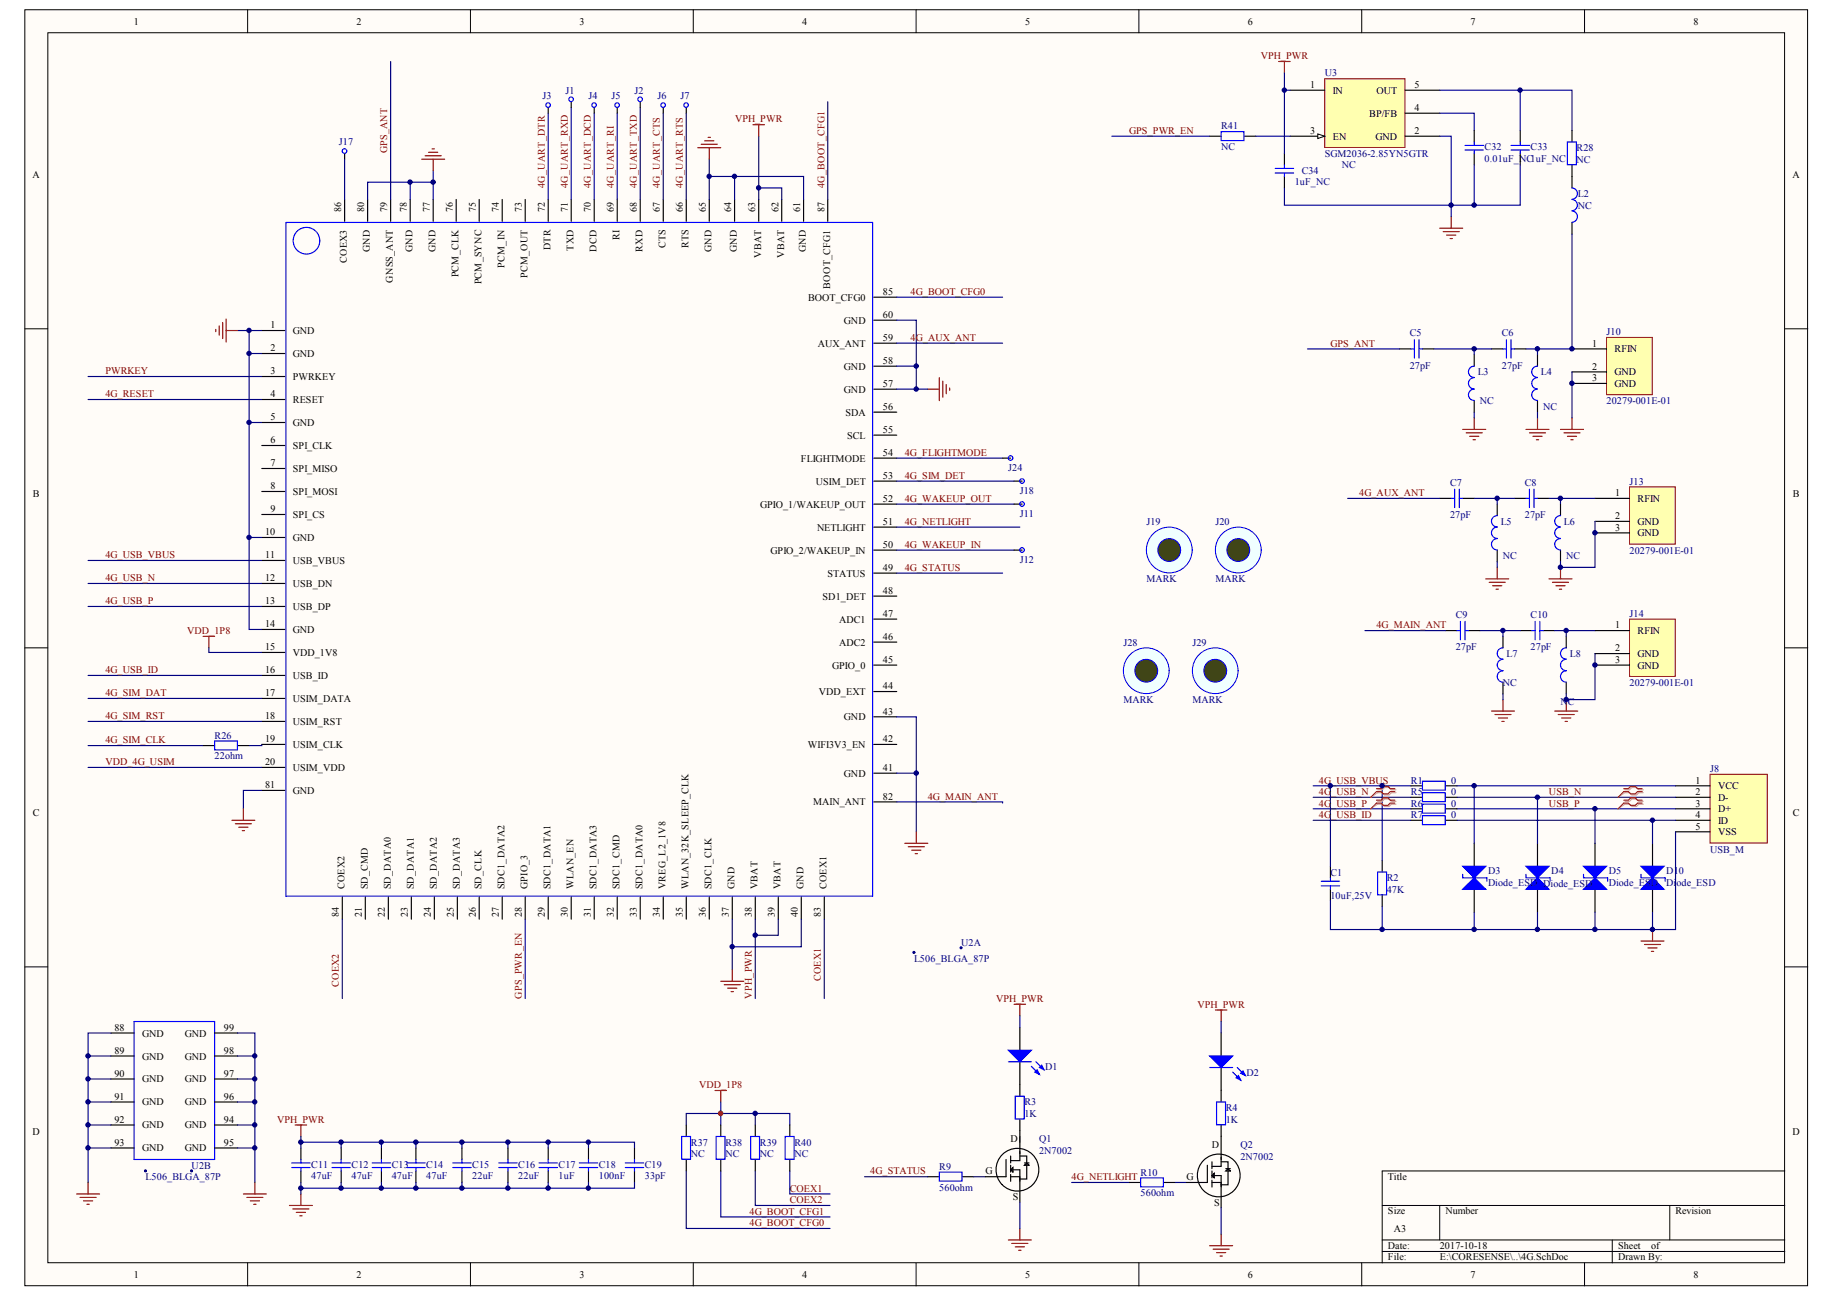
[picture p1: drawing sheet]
<svg xmlns="http://www.w3.org/2000/svg" width="297mm" height="210mm" viewBox="0 0 297 210" stroke-linecap="round" stroke-linejoin="round" font-family="sans-serif">
<defs><g id="words">
<g font-size="1.6">
<text x="21.6" y="4">1</text>
<text x="57.6" y="4">2</text>
<text x="93.6" y="4">3</text>
<text x="129.6" y="4">4</text>
<text x="165.7" y="4">5</text>
<text x="201.7" y="4">6</text>
<text x="237.7" y="4">7</text>
<text x="273.7" y="4">8</text>
<text x="211.8" y="14.2">1</text>
<text x="215.4" y="15.1">IN</text>
<text x="222.5" y="15.1">OUT</text>
<text x="228.6" y="14.2">5</text>
<text x="228.6" y="17.9">4</text>
<text x="211.8" y="21.6">3</text>
<text x="215.4" y="22.6">EN</text>
<text x="221.3" y="18.9">BP/FB</text>
<text x="222.3" y="22.6">GND</text>
<text x="228.6" y="21.6">2</text>
<text x="5.3" y="28.8">A</text>
<text x="289.7" y="28.8">A</text>
<text x="55.1" y="34.3" transform="rotate(-90 55.1 34.3)">86</text>
<text x="58.9" y="34.3" transform="rotate(-90 58.9 34.3)">80</text>
<text x="62.6" y="34.3" transform="rotate(-90 62.6 34.3)">79</text>
<text x="65.7" y="34.3" transform="rotate(-90 65.7 34.3)">78</text>
<text x="69.5" y="34.3" transform="rotate(-90 69.5 34.3)">77</text>
<text x="73.2" y="34.3" transform="rotate(-90 73.2 34.3)">76</text>
<text x="76.9" y="34.3" transform="rotate(-90 76.9 34.3)">75</text>
<text x="80.6" y="34.3" transform="rotate(-90 80.6 34.3)">74</text>
<text x="84.3" y="34.3" transform="rotate(-90 84.3 34.3)">73</text>
<text x="88" y="34.3" transform="rotate(-90 88 34.3)">72</text>
<text x="91.8" y="34.3" transform="rotate(-90 91.8 34.3)">71</text>
<text x="95.5" y="34.3" transform="rotate(-90 95.5 34.3)">70</text>
<text x="99.2" y="34.3" transform="rotate(-90 99.2 34.3)">69</text>
<text x="102.9" y="34.3" transform="rotate(-90 102.9 34.3)">68</text>
<text x="106.6" y="34.3" transform="rotate(-90 106.6 34.3)">67</text>
<text x="110.4" y="34.3" transform="rotate(-90 110.4 34.3)">66</text>
<text x="114.1" y="34.3" transform="rotate(-90 114.1 34.3)">65</text>
<text x="118.2" y="34.3" transform="rotate(-90 118.2 34.3)">64</text>
<text x="122.1" y="34.3" transform="rotate(-90 122.1 34.3)">63</text>
<text x="125.8" y="34.3" transform="rotate(-90 125.8 34.3)">62</text>
<text x="129.3" y="34.3" transform="rotate(-90 129.3 34.3)">61</text>
<text x="133.2" y="34.3" transform="rotate(-90 133.2 34.3)">87</text>
<text x="59.8" y="40.7" transform="rotate(-90 59.8 40.7)">GND</text>
<text x="66.7" y="40.7" transform="rotate(-90 66.7 40.7)">GND</text>
<text x="70.4" y="40.7" transform="rotate(-90 70.4 40.7)">GND</text>
<text x="89" y="40.4" transform="rotate(-90 89 40.4)">DTR</text>
<text x="92.7" y="40.5" transform="rotate(-90 92.7 40.5)">TXD</text>
<text x="96.4" y="40.6" transform="rotate(-90 96.4 40.6)">DCD</text>
<text x="100.1" y="38.8" transform="rotate(-90 100.1 38.8)">RI</text>
<text x="103.9" y="40.6" transform="rotate(-90 103.9 40.6)">RXD</text>
<text x="107.6" y="40.1" transform="rotate(-90 107.6 40.1)">CTS</text>
<text x="111.3" y="40.1" transform="rotate(-90 111.3 40.1)">RTS</text>
<text x="115" y="40.7" transform="rotate(-90 115 40.7)">GND</text>
<text x="119.1" y="40.7" transform="rotate(-90 119.1 40.7)">GND</text>
<text x="123" y="41.7" transform="rotate(-90 123 41.7)">VBAT</text>
<text x="126.7" y="41.7" transform="rotate(-90 126.7 41.7)">VBAT</text>
<text x="130.2" y="40.7" transform="rotate(-90 130.2 40.7)">GND</text>
<text x="56.1" y="42.5" transform="rotate(-90 56.1 42.5)">COEX3</text>
<text x="63.5" y="45.7" transform="rotate(-90 63.5 45.7)">GNSS_ANT</text>
<text x="74.1" y="44.8" transform="rotate(-90 74.1 44.8)">PCM_CLK</text>
<text x="77.8" y="46" transform="rotate(-90 77.8 46)">PCM_SYNC</text>
<text x="81.5" y="43.2" transform="rotate(-90 81.5 43.2)">PCM_IN</text>
<text x="85.3" y="44.9" transform="rotate(-90 85.3 44.9)">PCM_OUT</text>
<text x="134.2" y="46.6" transform="rotate(-90 134.2 46.6)">BOOT_CFG1</text>
<text x="142.7" y="47.7">85</text>
<text x="43.7" y="53">1</text>
<text x="47.3" y="54">GND</text>
<text x="130.6" y="48.6">BOOT_CFG0</text>
<text x="136.4" y="52.3">GND</text>
<text x="142.7" y="51.4">60</text>
<text x="43.7" y="56.8">2</text>
<text x="47.3" y="57.7">GND</text>
<text x="132.2" y="56">AUX_ANT</text>
<text x="136.4" y="59.7">GND</text>
<text x="142.7" y="58.8">58</text>
<text x="142.7" y="55.1">59</text>
<text x="257.3" y="56">1</text>
<text x="257.3" y="59.7">2</text>
<text x="260.9" y="56.9">RFIN</text>
<text x="43.7" y="60.5">3</text>
<text x="43.7" y="64.2">4</text>
<text x="47.3" y="61.4">PWRKEY</text>
<text x="47.3" y="65.1">RESET</text>
<text x="136.4" y="63.4">GND</text>
<text x="142.7" y="62.5">57</text>
<text x="257.3" y="61.6">3</text>
<text x="260.9" y="60.7">GND</text>
<text x="260.9" y="62.5">GND</text>
<text x="43.7" y="67.9">5</text>
<text x="43.7" y="71.6">6</text>
<text x="47.3" y="68.8">GND</text>
<text x="136.6" y="67.2">SDA</text>
<text x="136.9" y="70.9">SCL</text>
<text x="142.7" y="70">55</text>
<text x="142.7" y="66.2">56</text>
<text x="43.7" y="75.3">7</text>
<text x="47.3" y="72.6">SPI_CLK</text>
<text x="47.3" y="76.3">SPI_MISO</text>
<text x="129.4" y="74.6">FLIGHTMODE</text>
<text x="142.7" y="77.4">53</text>
<text x="142.7" y="73.7">54</text>
<text x="5.3" y="80.4">B</text>
<text x="43.7" y="79.1">8</text>
<text x="43.7" y="82.8">9</text>
<text x="47.3" y="80">SPI_MOSI</text>
<text x="47.3" y="83.7">SPI_CS</text>
<text x="122.8" y="82">GPIO_1/WAKEUP_OUT</text>
<text x="131.8" y="78.3">USIM_DET</text>
<text x="142.7" y="81.1">52</text>
<text x="261" y="80.2">1</text>
<text x="261" y="83.9">2</text>
<text x="264.6" y="81.1">RFIN</text>
<text x="289.8" y="80.4">B</text>
<text x="42.8" y="86.5">10</text>
<text x="47.3" y="87.4">GND</text>
<text x="124.5" y="89.5">GPIO_2/WAKEUP_IN</text>
<text x="132" y="85.7">NETLIGHT</text>
<text x="142.7" y="88.5">50</text>
<text x="142.7" y="84.8">51</text>
<text x="261" y="85.7">3</text>
<text x="264.6" y="84.8">GND</text>
<text x="264.6" y="86.7">GND</text>
<text x="42.8" y="90.2">11</text>
<text x="42.8" y="93.9">12</text>
<text x="47.3" y="91.1">USB_VBUS</text>
<text x="47.3" y="94.8">USB_DN</text>
<text x="133.7" y="93.2">STATUS</text>
<text x="142.7" y="96">48</text>
<text x="142.7" y="92.2">49</text>
<text x="42.8" y="97.6">13</text>
<text x="42.8" y="101.3">14</text>
<text x="47.3" y="98.6">USB_DP</text>
<text x="132.9" y="96.9">SD1_DET</text>
<text x="135.6" y="100.6">ADC1</text>
<text x="142.7" y="99.7">47</text>
<text x="261" y="101.5">1</text>
<text x="42.8" y="105.1">15</text>
<text x="47.3" y="102.3">GND</text>
<text x="47.3" y="106">VDD_1V8</text>
<text x="135.6" y="104.3">ADC2</text>
<text x="142.7" y="107.1">45</text>
<text x="142.7" y="103.4">46</text>
<text x="261" y="105.3">2</text>
<text x="261" y="107.1">3</text>
<text x="264.6" y="102.5">RFIN</text>
<text x="264.6" y="106.2">GND</text>
<text x="42.8" y="108.8">16</text>
<text x="42.8" y="112.5">17</text>
<text x="47.3" y="109.7">USB_ID</text>
<text x="47.3" y="113.4">USIM_DATA</text>
<text x="132.3" y="112.3">VDD_EXT</text>
<text x="134.5" y="108">GPIO_0</text>
<text x="142.7" y="111.4">44</text>
<text x="264.6" y="108">GND</text>
<text x="42.8" y="116.2">18</text>
<text x="42.8" y="119.9">19</text>
<text x="47.3" y="117.1">USIM_RST</text>
<text x="136.4" y="116.4">GND</text>
<text x="142.7" y="119.9">42</text>
<text x="142.7" y="115.5">43</text>
<text x="42.8" y="123.6">20</text>
<text x="47.3" y="120.9">USIM_CLK</text>
<text x="47.3" y="124.6">USIM_VDD</text>
<text x="130.6" y="120.9">WIFI3V3_EN</text>
<text x="136.4" y="125.5">GND</text>
<text x="142.7" y="124.6">41</text>
<text x="5.3" y="131.9">C</text>
<text x="42.8" y="127.4">81</text>
<text x="47.3" y="128.3">GND</text>
<text x="131.4" y="130.1">MAIN_ANT</text>
<text x="142.7" y="129.2">82</text>
<text x="274" y="126.6">1</text>
<text x="274" y="128.5">2</text>
<text x="274" y="130.3">3</text>
<text x="277.7" y="127.5">VCC</text>
<text x="277.7" y="129.4">D-</text>
<text x="277.7" y="131.3">D+</text>
<text x="289.8" y="131.9">C</text>
<text x="274" y="132.2">4</text>
<text x="274" y="134">5</text>
<text x="277.7" y="133.1">ID</text>
<text x="277.7" y="135">VSS</text>
<text x="55.7" y="143.7" transform="rotate(-90 55.7 143.7)">COEX2</text>
<text x="59.4" y="143.7" transform="rotate(-90 59.4 143.7)">SD_CMD</text>
<text x="63.1" y="143.7" transform="rotate(-90 63.1 143.7)">SD_DATA0</text>
<text x="66.9" y="143.7" transform="rotate(-90 66.9 143.7)">SD_DATA1</text>
<text x="70.6" y="143.7" transform="rotate(-90 70.6 143.7)">SD_DATA2</text>
<text x="74.3" y="143.7" transform="rotate(-90 74.3 143.7)">SD_DATA3</text>
<text x="77.8" y="143.7" transform="rotate(-90 77.8 143.7)">SD_CLK</text>
<text x="81.5" y="143.7" transform="rotate(-90 81.5 143.7)">SDC1_DATA2</text>
<text x="85.3" y="143.7" transform="rotate(-90 85.3 143.7)">GPIO_3</text>
<text x="89" y="143.7" transform="rotate(-90 89 143.7)">SDC1_DATA1</text>
<text x="92.7" y="143.7" transform="rotate(-90 92.7 143.7)">WLAN_EN</text>
<text x="96.4" y="143.7" transform="rotate(-90 96.4 143.7)">SDC1_DATA3</text>
<text x="100.1" y="143.7" transform="rotate(-90 100.1 143.7)">SDC1_CMD</text>
<text x="103.9" y="143.7" transform="rotate(-90 103.9 143.7)">SDC1_DATA0</text>
<text x="107.6" y="143.7" transform="rotate(-90 107.6 143.7)">VREG_L2_1V8</text>
<text x="111.3" y="143.7" transform="rotate(-90 111.3 143.7)">WLAN_32K_SLEEP_CLK</text>
<text x="115" y="143.7" transform="rotate(-90 115 143.7)">SDC1_CLK</text>
<text x="118.7" y="143.7" transform="rotate(-90 118.7 143.7)">GND</text>
<text x="122.4" y="143.7" transform="rotate(-90 122.4 143.7)">VBAT</text>
<text x="126.2" y="143.7" transform="rotate(-90 126.2 143.7)">VBAT</text>
<text x="129.9" y="143.7" transform="rotate(-90 129.9 143.7)">GND</text>
<text x="133.6" y="143.7" transform="rotate(-90 133.6 143.7)">COEX1</text>
<text x="54.8" y="148.2" transform="rotate(-90 54.8 148.2)">84</text>
<text x="58.5" y="148.2" transform="rotate(-90 58.5 148.2)">21</text>
<text x="62.2" y="148.2" transform="rotate(-90 62.2 148.2)">22</text>
<text x="65.9" y="148.2" transform="rotate(-90 65.9 148.2)">23</text>
<text x="69.6" y="148.2" transform="rotate(-90 69.6 148.2)">24</text>
<text x="73.4" y="148.2" transform="rotate(-90 73.4 148.2)">25</text>
<text x="76.9" y="148.2" transform="rotate(-90 76.9 148.2)">26</text>
<text x="80.6" y="148.2" transform="rotate(-90 80.6 148.2)">27</text>
<text x="84.3" y="148.2" transform="rotate(-90 84.3 148.2)">28</text>
<text x="88" y="148.2" transform="rotate(-90 88 148.2)">29</text>
<text x="91.8" y="148.2" transform="rotate(-90 91.8 148.2)">30</text>
<text x="95.5" y="148.2" transform="rotate(-90 95.5 148.2)">31</text>
<text x="99.2" y="148.2" transform="rotate(-90 99.2 148.2)">32</text>
<text x="102.9" y="148.2" transform="rotate(-90 102.9 148.2)">33</text>
<text x="106.6" y="148.2" transform="rotate(-90 106.6 148.2)">34</text>
<text x="110.4" y="148.2" transform="rotate(-90 110.4 148.2)">35</text>
<text x="114.1" y="148.2" transform="rotate(-90 114.1 148.2)">36</text>
<text x="117.8" y="148.2" transform="rotate(-90 117.8 148.2)">37</text>
<text x="121.5" y="148.2" transform="rotate(-90 121.5 148.2)">38</text>
<text x="125.2" y="148.2" transform="rotate(-90 125.2 148.2)">39</text>
<text x="128.9" y="148.2" transform="rotate(-90 128.9 148.2)">40</text>
<text x="132.7" y="148.2" transform="rotate(-90 132.7 148.2)">83</text>
<text x="18.5" y="166.6">88</text>
<text x="23" y="167.5">GND</text>
<text x="29.9" y="167.5">GND</text>
<text x="36.2" y="166.6">99</text>
<text x="18.5" y="170.3">89</text>
<text x="18.5" y="174">90</text>
<text x="23" y="171.2">GND</text>
<text x="29.9" y="171.2">GND</text>
<text x="36.2" y="174">97</text>
<text x="36.2" y="170.3">98</text>
<text x="18.5" y="177.7">91</text>
<text x="23" y="174.9">GND</text>
<text x="23" y="178.6">GND</text>
<text x="29.9" y="178.6">GND</text>
<text x="29.9" y="174.9">GND</text>
<text x="36.2" y="177.7">96</text>
<text x="5.3" y="183.5">D</text>
<text x="18.5" y="181.4">92</text>
<text x="18.5" y="185.1">93</text>
<text x="23" y="182.4">GND</text>
<text x="29.9" y="182.4">GND</text>
<text x="36.2" y="181.4">94</text>
<text x="36.2" y="185.1">95</text>
<text x="163.3" y="184.6">D</text>
<text x="195.9" y="185.5">D</text>
<text x="289.7" y="183.5">D</text>
<text x="23" y="186.1">GND</text>
<text x="29.9" y="186.1">GND</text>
<text x="159.2" y="189.8">G</text>
<text x="191.8" y="190.7">G</text>
<text x="224.3" y="190.7">Title</text>
<text x="163.7" y="193.9">S</text>
<text x="196.2" y="194.8">S</text>
<text x="224.3" y="196.2">Size</text>
<text x="233.6" y="196.2">Number</text>
<text x="270.8" y="196.2">Revision</text>
<text x="224.3" y="201.8">Date:</text>
<text x="224.3" y="203.7">File:</text>
<text x="225.2" y="199">A3</text>
<text x="232.7" y="201.8">2017-10-18</text>
<text x="232.7" y="203.7">E:\CORESENSE\..\4G.SchDoc</text>
<text x="261.5" y="201.8">Sheet</text>
<text x="261.5" y="203.7">Drawn By:</text>
<text x="266.8" y="201.8">of</text>
<text x="21.6" y="206.5">1</text>
<text x="57.6" y="206.5">2</text>
<text x="93.6" y="206.5">3</text>
<text x="129.6" y="206.5">4</text>
<text x="165.7" y="206.5">5</text>
<text x="201.7" y="206.5">6</text>
<text x="237.7" y="206.5">7</text>
<text x="273.7" y="206.5">8</text>
</g>
<g font-size="1.6" fill="#800000">
<text x="203.7" y="9.6">VPH_PWR</text>
<text x="118.8" y="19.8">VPH_PWR</text>
<text x="182.5" y="21.6">GPS_PWR_EN</text>
<text x="62.6" y="24.8" transform="rotate(-90 62.6 24.8)">GPS_ANT</text>
<text x="88" y="30.4" transform="rotate(-90 88 30.4)">4G_UART_DTR</text>
<text x="91.8" y="30.4" transform="rotate(-90 91.8 30.4)">4G_UART_RXD</text>
<text x="95.5" y="30.4" transform="rotate(-90 95.5 30.4)">4G_UART_DCD</text>
<text x="99.2" y="30.4" transform="rotate(-90 99.2 30.4)">4G_UART_RI</text>
<text x="102.9" y="30.4" transform="rotate(-90 102.9 30.4)">4G_UART_TXD</text>
<text x="106.6" y="30.4" transform="rotate(-90 106.6 30.4)">4G_UART_CTS</text>
<text x="110.4" y="30.4" transform="rotate(-90 110.4 30.4)">4G_UART_RTS</text>
<text x="133.2" y="30.4" transform="rotate(-90 133.2 30.4)">4G_BOOT_CFG1</text>
<text x="147.2" y="47.7">4G_BOOT_CFG0</text>
<text x="147.2" y="55.1">4G_AUX_ANT</text>
<text x="215" y="56">GPS_ANT</text>
<text x="17" y="60.5">PWRKEY</text>
<text x="17" y="64.2">4G_RESET</text>
<text x="146.2" y="73.7">4G_FLIGHTMODE</text>
<text x="146.2" y="77.4">4G_SIM_DET</text>
<text x="146.2" y="81.1">4G_WAKEUP_OUT</text>
<text x="219.7" y="80.2">4G_AUX_ANT</text>
<text x="146.2" y="84.8">4G_NETLIGHT</text>
<text x="146.2" y="88.5">4G_WAKEUP_IN</text>
<text x="17" y="93.9">4G_USB_N</text>
<text x="17" y="90.2">4G_USB_VBUS</text>
<text x="146.2" y="92.2">4G_STATUS</text>
<text x="17" y="97.6">4G_USB_P</text>
<text x="222.4" y="101.5">4G_MAIN_ANT</text>
<text x="30.3" y="102.5">VDD_1P8</text>
<text x="17" y="108.8">4G_USB_ID</text>
<text x="17" y="112.5">4G_SIM_DAT</text>
<text x="17" y="116.2">4G_SIM_RST</text>
<text x="17" y="120.1">4G_SIM_CLK</text>
<text x="17" y="123.6">VDD_4G_USIM</text>
<text x="149.9" y="129.2">4G_MAIN_ANT</text>
<text x="213.2" y="126.6">4G_USB_VBUS</text>
<text x="213.2" y="128.5">4G</text>
<text x="213.2" y="130.3">4G</text>
<text x="215.1" y="128.5">_USB_N</text>
<text x="215.1" y="130.3">_USB_P</text>
<text x="250.3" y="130.3">USB_P</text>
<text x="250.3" y="128.5">USB_N</text>
<text x="213.2" y="132.2">4G</text>
<text x="215.1" y="132.2">_USB_ID</text>
<text x="54.8" y="159.5" transform="rotate(-90 54.8 159.5)">COEX2</text>
<text x="84.3" y="161.3" transform="rotate(-90 84.3 161.3)">GPS_PWR_EN</text>
<text x="121.5" y="161.3" transform="rotate(-90 121.5 161.3)">VPH_PWR</text>
<text x="132.7" y="158.6" transform="rotate(-90 132.7 158.6)">COEX1</text>
<text x="161" y="161.9">VPH_PWR</text>
<text x="193.5" y="162.8">VPH_PWR</text>
<text x="113" y="175.8">VDD_1P8</text>
<text x="44.8" y="181.4">VPH_PWR</text>
<text x="140.7" y="189.8">4G_STATUS</text>
<text x="173.2" y="190.7">4G_NETLIGHT</text>
<text x="121.1" y="196.3">4G_BOOT_CFG1</text>
<text x="127.6" y="194.4">COEX2</text>
<text x="127.6" y="192.6">COEX1</text>
<text x="121.1" y="198.1">4G_BOOT_CFG0</text>
</g>
<g font-size="1.6" fill="#000080">
<text x="87.7" y="16.1">J3</text>
<text x="91.4" y="15.1">J1</text>
<text x="95.1" y="16.1">J4</text>
<text x="98.8" y="16.1">J5</text>
<text x="102.5" y="15.1">J2</text>
<text x="106.3" y="16.1">J6</text>
<text x="110" y="16.1">J7</text>
<text x="214.1" y="12.4">U3</text>
<text x="54.8" y="23.5">J17</text>
<text x="197.4" y="20.9">R41</text>
<text x="197.4" y="24.2">NC</text>
<text x="209.2" y="29.8">1uF_NC</text>
<text x="210.4" y="28.2">C34</text>
<text x="214.1" y="25.4">SGM2036-2.85YN5GTR</text>
<text x="216.9" y="27.2">NC</text>
<text x="239.9" y="26.1">0.01uF_NC1uF_NC</text>
<text x="239.9" y="24.2">C32</text>
<text x="247.4" y="24.2">C33</text>
<text x="254.8" y="26.3">NC</text>
<text x="254.8" y="24.4">R28</text>
<text x="255" y="33.7">NC</text>
<text x="255" y="31.9">L2</text>
<text x="227.8" y="59.5">27pF</text>
<text x="227.8" y="54.3">C5</text>
<text x="242.7" y="59.5">27pF</text>
<text x="242.7" y="54.3">C6</text>
<text x="259.6" y="54.2">J10</text>
<text x="238.8" y="60.7">L3</text>
<text x="239.2" y="65.3">NC</text>
<text x="249" y="60.7">L4</text>
<text x="259.6" y="65.3">20279-001E-01</text>
<text x="249.4" y="66.2">NC</text>
<text x="162.9" y="76.1">J24</text>
<text x="164.8" y="83.5">J11</text>
<text x="164.8" y="79.8">J18</text>
<text x="234.3" y="83.7">27pF</text>
<text x="234.3" y="78.5">C7</text>
<text x="246.4" y="83.7">27pF</text>
<text x="246.4" y="78.5">C8</text>
<text x="263.3" y="78.3">J13</text>
<text x="185.3" y="84.8">J19</text>
<text x="196.4" y="84.8">J20</text>
<text x="242.5" y="84.8">L5</text>
<text x="252.7" y="84.8">L6</text>
<text x="263.3" y="89.5">20279-001E-01</text>
<text x="164.8" y="90.9">J12</text>
<text x="185.3" y="94.1">MARK</text>
<text x="196.4" y="94.1">MARK</text>
<text x="242.9" y="90.4">NC</text>
<text x="253.1" y="90.4">NC</text>
<text x="235.3" y="99.9">C9</text>
<text x="247.4" y="99.9">C10</text>
<text x="263.3" y="99.7">J14</text>
<text x="181.5" y="104.3">J28</text>
<text x="192.7" y="104.3">J29</text>
<text x="235.3" y="105.1">27pF</text>
<text x="243.5" y="106.2">L7</text>
<text x="247.4" y="105.1">27pF</text>
<text x="253.7" y="106.2">L8</text>
<text x="181.5" y="113.6">MARK</text>
<text x="192.7" y="113.6">MARK</text>
<text x="242.9" y="110.8">NC</text>
<text x="252.2" y="114">NC</text>
<text x="263.3" y="110.8">20279-001E-01</text>
<text x="34.7" y="119.4">R26</text>
<text x="34.7" y="122.7">22ohm</text>
<text x="276.4" y="124.8">J8</text>
<text x="228" y="130.3">R6</text>
<text x="228" y="128.5">R5</text>
<text x="228" y="126.6">R1</text>
<text x="234.5" y="130.3">0</text>
<text x="234.5" y="128.5">0</text>
<text x="234.5" y="126.6">0</text>
<text x="228" y="132.2">R7</text>
<text x="234.5" y="132.2">0</text>
<text x="276.4" y="137.8">USB_M</text>
<text x="215" y="141.5">C1</text>
<text x="224.1" y="142.4">R2</text>
<text x="240.5" y="141.3">D3</text>
<text x="240.5" y="143.1">Diode_ESD Diode_ESD</text>
<text x="250.7" y="141.3">D4</text>
<text x="260" y="141.3">D5</text>
<text x="260" y="143.1">Diode_ESD</text>
<text x="269.3" y="141.3">D10</text>
<text x="269.3" y="143.1">Diode_ESD</text>
<text x="215" y="145.2">10uF,25V</text>
<text x="224.1" y="144.3">47K</text>
<text x="147.7" y="155.4">L506_BLGA_87P</text>
<text x="155.3" y="152.8">U2A</text>
<text x="168.9" y="172.9">D1</text>
<text x="201.4" y="173.8">D2</text>
<text x="165.6" y="178.6">R3</text>
<text x="198.1" y="179.6">R4</text>
<text x="111.6" y="185.1">R37</text>
<text x="117.2" y="185.1">R38</text>
<text x="122.8" y="185.1">R39</text>
<text x="128.4" y="185.1">R40</text>
<text x="165.6" y="180.5">1K</text>
<text x="167.9" y="184.6">Q1</text>
<text x="198.1" y="181.4">1K</text>
<text x="200.5" y="185.5">Q2</text>
<text x="23.5" y="190.7">L506_BLGA_87P</text>
<text x="31" y="188.9">U2B</text>
<text x="50.3" y="190.5">47uF</text>
<text x="50.3" y="188.7">C11</text>
<text x="56.8" y="190.5">47uF</text>
<text x="56.8" y="188.7">C12</text>
<text x="63.3" y="190.5">47uF</text>
<text x="63.3" y="188.7">C13</text>
<text x="68.9" y="190.5">47uF</text>
<text x="68.9" y="188.7">C14</text>
<text x="76.3" y="190.5">22uF</text>
<text x="76.3" y="188.7">C15</text>
<text x="83.8" y="190.5">22uF</text>
<text x="83.8" y="188.7">C16</text>
<text x="90.3" y="190.5">1uF</text>
<text x="90.3" y="188.7">C17</text>
<text x="96.8" y="190.5">100nF</text>
<text x="96.8" y="188.7">C18</text>
<text x="104.2" y="190.5">33pF</text>
<text x="104.2" y="188.7">C19</text>
<text x="111.6" y="187">NC</text>
<text x="117.2" y="187">NC</text>
<text x="122.8" y="187">NC</text>
<text x="128.4" y="187">NC</text>
<text x="151.8" y="189">R9</text>
<text x="167.9" y="186.4">2N7002</text>
<text x="184.3" y="190">R10</text>
<text x="200.5" y="187.4">2N7002</text>
<text x="151.8" y="192.4">560ohm</text>
<text x="184.3" y="193.3">560ohm</text>
</g>
</g></defs>
<g fill="#fffcf8" stroke="#000" stroke-width=".16">
<path d="M4 1.6h288.1v206.2h-288.1z"/>
<path d="M7.7 5.3h280.7v198.7h-280.7z"/>
</g>
<g fill="none" stroke="#000" stroke-width=".16">
<path d="M40 1.6v3.7M76 1.6v3.7M112 1.6v3.7M148 1.6v3.7M184.1 1.6v3.7M220.1 1.6v3.7M256.1 1.6v3.7M4 53.1h3.7M288.4 53.1h3.8M4 104.7h3.7M288.4 104.7h3.8M4 156.2h3.7"/>
<path d="M288.4 156.2h3.8M223.4 194.8h65M232.7 194.8v5.6M269.9 194.8v5.6M288.4 189.2h-65v14.9M40 204.1v3.7M76 204.1v3.7M112 204.1v3.7M148 204.1v3.7M184.1 204.1v3.7M220.1 204.1v3.7M223.4 200.4h65"/>
<path d="M223.4 202.2h65M256.1 204.1v3.7M260.6 200.4v3.7"/>
</g>
<g fill="#000080" stroke="#000080" stroke-width=".16">
<circle cx="116.5" cy="179.9" r=".35"/>
<circle cx="155.3" cy="153.2" r=".16"/>
<circle cx="147.7" cy="153.9" r=".17"/>
<circle cx="30.9" cy="189.2" r=".17"/>
<circle cx="23.5" cy="189.2" r=".16"/>
</g>
<g fill="none" stroke="#00f" stroke-width=".19">
<path d="M46.2 35.9h94.8v108.9h-94.8zM235.5 101.9h.5M236 100.4v3M236.8 101.9h.5M236.8 100.4v3M242.9 108.4a.91 .91 0 0 0-.9 .9 .91 .91 0 0 0 .9 .9M242.9 106.5a.91 .91 0 0 0-.9 1 .91 .91 0 0 0 .9 .9M242.9 104.7a.91 .91 0 0 0-.9 .9 .91 .91 0 0 0 .9 .9M247.5 101.9h.6M248.1 100.4v3M248.8 100.4v3M248.8 101.9h.6"/>
<path d="M253.1 108.4a.91 .91 0 0 0-.9 .9 .91 .91 0 0 0 .9 .9M253.1 106.5a.91 .91 0 0 0-.9 1 .91 .91 0 0 0 .9 .9M253.1 104.7a.91 .91 0 0 0-.9 .9 .91 .91 0 0 0 .9 .9M21.7 165.1h13v22.3h-13zM163 171.6h3.7M164.1 177.1h1.4v3.7h-1.4zM166.7 172.3l1.3 1.3M167.4 171.6l1.3 1.3M195.5 172.5h3.7M196.6 178.1h1.5v3.6h-1.5zM199.2 173.2l1.3 1.3M200 172.5l1.3 1.3"/>
<path d="M47.1 187.9h3M47.1 188.7h3M48.6 187.4v.5M48.6 188.7v.5M53.6 187.9h3M53.6 188.7h3M55.1 187.4v.5M55.1 188.7v.5M60.2 187.9h2.9M60.2 188.7h2.9M61.6 187.4v.5M61.6 188.7v.5"/>
<path d="M65.7 187.9h3M65.7 188.7h3M67.2 187.4v.5M67.2 188.7v.5M73.2 187.9h2.9M73.2 188.7h2.9M74.7 187.4v.5M74.7 188.7v.5M80.6 187.9h3M80.6 188.7h3M82.1 187.4v.5M82.1 188.7v.5"/>
<path d="M87.1 187.9h3M87.1 188.7h3M88.6 187.4v.5M88.6 188.7v.5M93.6 187.9h3M93.6 188.7h3M95.1 187.4v.5M95.1 188.7v.5M101.1 187.9h2.9M101.1 188.7h2.9M102.5 187.4v.5M102.5 188.7v.5"/>
<path d="M151.8 189.4h3.7v1.5h-3.7zM184.3 190.3h3.7v1.5h-3.7z"/>
<circle cx="49.5" cy="38.9" r="2.15"/>
</g>
<g fill="none" stroke="#000" stroke-width=".19">
<path d="M88.6 17v1.3M55.7 32.2v3.6M59.4 32.2v3.6M63.1 32.2v3.6M66.3 32.2v3.6M70 32.2v3.6M73.7 32.2v3.6M77.4 32.2v3.6M81.2 32.2v3.6M84.9 32.2v3.6M88.6 32.2v3.6M92.3 32.2v3.6"/>
<path d="M96 32.2v3.6M99.8 32.2v3.6M103.5 32.2v3.6M107.2 32.2v3.6M110.9 32.2v3.6M114.6 32.2v3.6M118.7 32.2v3.6M122.6 32.2v3.6M126.3 32.2v3.6M129.9 32.2v3.6M133.8 32.2v3.6M42.3 53.4h3.7"/>
<path d="M42.3 57.1h3.7M141.2 59.2h3.7M141.2 55.5h3.7M141.2 51.7h3.7M141.2 48h3.7M42.3 60.8h3.7M42.3 64.6h3.7M42.3 68.3h3.7M42.3 72h3.7M42.3 75.7h3.7M42.3 79.4h3.7M141.2 77.7h3.7"/>
<path d="M141.2 74h3.7M141.2 70.3h3.7M141.2 66.6h3.7M141.2 62.9h3.7M42.3 83.1h3.7M42.3 86.8h3.7M42.3 90.6h3.7M42.3 94.3h3.7M42.3 98h3.7M141.2 96.3h3.7M141.2 92.6h3.7M141.2 88.9h3.7"/>
<path d="M141.2 85.2h3.7M141.2 81.5h3.7M42.3 101.7h3.7M42.3 105.4h3.7M42.3 109.1h3.7M42.3 112.9h3.7M42.3 116.6h3.7M141.2 115.8h3.7M141.2 111.7h3.7M141.2 107.5h3.7M141.2 103.8h3.7M141.2 100h3.7"/>
<path d="M233.6 101.9h1.9M237.3 101.9h1.9M242.9 102.8v1.9M242.9 110.3v1.8M245.7 101.9h1.8M249.4 101.9h1.9M253.1 102.8v1.9M253.1 110.3v1.8M42.3 120.3h3.7M42.3 124h3.7M42.3 127.7h3.7M141.2 120.3h3.7"/>
<path d="M141.2 124.9h3.7M141.2 129.6h3.7M55.3 145v3.5M59 145v3.5M62.8 145v3.5M66.5 145v3.5M70.2 145v3.5M73.9 145v3.5M77.4 145v3.5M81.2 145v3.5M84.9 145v3.5M88.6 145v3.5"/>
<path d="M92.3 145v3.5M96 145v3.5M99.8 145v3.5M103.5 145v3.5M107.2 145v3.5M110.9 145v3.5M114.6 145v3.5M118.3 145v3.5M122.1 145v3.5M125.8 145v3.5M129.5 145v3.5M133.2 145v3.5"/>
<path d="M18 166.9h3.7M18 170.6h3.7M18 174.4h3.7M18 178.1h3.7M34.7 166.9h3.7M34.7 170.6h3.7M34.7 174.4h3.7M34.7 178.1h3.7M164.8 166v3.7M164.8 171.6v5.5M197.4 166.9v3.7M197.4 172.5v5.6"/>
<path d="M18 181.8h3.7M18 185.5h3.7M34.7 181.8h3.7M34.7 185.5h3.7M48.6 185.5v1.9M48.6 189.2v1.9M55.1 185.5v1.9M55.1 189.2v1.9M61.6 185.5v1.9M61.6 189.2v1.9M67.2 185.5v1.9M67.2 189.2v1.9"/>
<path d="M74.7 185.5v1.9M74.7 189.2v1.9M82.1 185.5v1.9M82.1 189.2v1.9M88.6 185.5v1.9M88.6 189.2v1.9M95.1 185.5v1.9M95.1 189.2v1.9M102.5 185.5v1.9M102.5 189.2v1.9M149.9 190.1h1.9M155.5 190.1h1.9"/>
<path d="M164.8 180.9v1.8M182.5 191.1h1.8M188.1 191.1h1.8M197.4 181.8v1.8"/>
</g>
<g fill="none" stroke="#000080" stroke-width=".19">
<path d="M63.1 9.9v22.3M92.3 17.4v14.8M96 18.3v13.9M99.8 18.3v13.9M103.5 17.4v14.8M107.2 18.3v13.9M110.9 18.3v13.9M59.4 32.2v-2.8h10.6v2.8M66.3 29.4v2.8M70 27.6v1.8M114.6 32.2v-3.7h4.1v3.7M114.6 25.7v2.8"/>
<path d="M118.7 28.5h11.2v3.7M122.6 30.4h3.7v1.8M122.6 22v10.2M38.4 53.4h1.9M42.3 53.4h-2v3.7M42.3 57.1h-2v11.2M144.9 51.7h3.2v11.2h-3.2M144.9 48h17.1M144.9 55.5h17.1M144.9 59.2h3.2M14.2 60.8h28.1M14.2 64.6h28.1"/>
<path d="M42.3 68.3h-2v18.5h2M148.1 62.9h1.8M14.2 94.3h28.1M14.2 98h28.1M14.2 90.6h28.1M40.3 86.8v14.9h2M144.9 81.5h19M144.9 85.2h19.9M144.9 88.9h19M14.2 109.1h28.1M14.2 112.9h28.1M33.8 104.7v.7h8.5"/>
<path d="M144.9 115.8h3.2v9.1M220.6 101.9h13M239.2 101.9h6.5M242.9 101.9v.9M242.9 112.1v.9M251.3 101.9h1.8M14.2 124h28.1M42.3 127.7h-3v3M144.9 129.6h17.1v.2M144.9 124.9h3.2v9.5M55.3 148.5v12.8M84.9 148.5v12.8"/>
<path d="M118.3 148.5v4.5h11.2v-4.5M118.3 153v3.7M122.1 148.5v12.8M125.8 148.5v2.6h-3.7M133.2 148.5v12.8M14.2 174.4h3.8M14.2 178.1h3.8M14.2 170.6h3.8M18 166.9h-3.8v24.2M38.4 166.9h2.8v24.2M38.4 174.4h2.8M38.4 178.1h2.8"/>
<path d="M38.4 170.6h2.8M116.5 178.1v3.7M164.8 164.1v1.9M197.4 165.1v1.8M14.2 185.5h3.8M14.2 181.8h3.8M38.4 185.5h2.8M38.4 181.8h2.8M48.6 184.6h53.9v.9M48.6 183.6v1.9M48.6 191.1v1.8M55.1 184.6v.9"/>
<path d="M55.1 191.1v.9M61.6 184.6v.9M61.6 191.1v.9M67.2 184.6v.9M67.2 191.1v.9M74.7 191.1v.9M82.1 184.6v.9M82.1 191.1v.9M88.6 184.6v.9M88.6 191.1v.9M95.1 184.6v.9M95.1 191.1v.9"/>
<path d="M102.5 191.1v.9h-53.9M110.9 181.8v-1.9h11.2v1.9M139.7 190.1h10.2M157.4 190.1h1.8M164.8 183.6v1M173.2 191.1h9.3M189.9 191.1h1.9"/>
</g>
<g fill="none" stroke="#800000" stroke-width=".19">
<path d="M68.1 25.7h3.8M68.7 25.2h2.6M69.3 24.6h1.5M69.8 24.1h.4M70 25.7v1.9M112.8 23.9h3.7M113.3 23.3h2.6M113.9 22.8h1.5M114.4 22.2h.4M114.6 23.9v1.8M121.7 20.2h1.8M122.6 20.2v1.8"/>
<path d="M34.9 53.2v.4M35.4 52.7v1.5M36 52.1v2.6M36.5 51.6v3.7M36.5 53.4h1.9M149.9 62.9h1.9M151.8 61v3.7M152.4 61.6v2.6M152.9 62.1v1.5M153.5 62.7v.4M32.8 102.8h1.9M33.8 102.8v1.9"/>
<path d="M241 114.9h3.8M241.6 115.5h2.6M242.2 116h1.4M242.7 116.6h.4M242.9 113v1.9M251.3 114.9h3.7M251.8 115.5h2.6M252.4 116h1.5M252.9 116.6h.4M253.1 113v1.9M37.5 132.6h3.7M38 133.1h2.6"/>
<path d="M38.6 133.7h1.5M39.1 134.2h.4M39.3 130.7v1.9M146.2 136.3h3.7M146.8 136.8h2.6M147.3 137.4h1.5M147.9 137.9h.4M148.1 134.4v1.9M116.5 158.6h3.7M117 159.1h2.6M117.6 159.7h1.5M118.3 156.7v1.9"/>
<path d="M115.6 176.2h1.8M116.5 176.2v1.9M118.2 160.2h.3M163.9 162.3h1.8M164.8 162.3v1.8M196.4 163.2h1.9M197.4 163.2v1.9M12.4 192.9h3.7M12.9 193.5h2.6M13.5 194h1.5M14.1 194.6h.3M14.2 191.1v1.8"/>
<path d="M39.3 192.9h3.8M39.9 193.5h2.6M40.4 194h1.5M41 194.6h.4M41.2 191.1v1.8M46.8 194.8h3.7M47.3 195.3h2.6M47.7 181.8h1.9M47.9 195.9h1.5M48.4 196.5h.4M48.6 181.8v1.8M48.6 192.9v1.9"/>
<path d="M164.8 198.5v1.9M197.4 199.4v1.9M163 200.4h3.7M163.5 200.9h2.6M164.1 201.5h1.5M164.6 202h.4M195.5 201.3h3.7M196 201.8h2.7M196.6 202.4h1.5M197.2 203h.3"/>
</g>
<g fill="#00f" stroke="#00f" stroke-width=".19">
<path d="M163 169.7h3.7l-1.9 1.9z"/>
<path d="M167.2 173.2l.4-.3 .4 .7z"/>
<path d="M168 172.5l.3-.4 .4 .8z"/>
<path d="M195.5 170.6h3.7l-1.8 1.9z"/>
<path d="M199.8 174.2l.3-.4 .4 .7z"/>
<path d="M200.5 173.4l.4-.3 .4 .7z"/>
</g>
<circle cx="116.5" cy="179.9" r=".35" fill="#800000" stroke="#800000" stroke-width=".16"/>
<circle cx="88.6" cy="17" r=".37" fill="#fffcf8" stroke="#00f" stroke-width=".19"/>
<path d="M99.8 17v1.3" fill="none" stroke="#000" stroke-width=".19"/>
<circle cx="99.7" cy="17" r=".37" fill="#fffcf8" stroke="#00f" stroke-width=".19"/>
<path d="M88.6 18.3v13.9" fill="none" stroke="#000080" stroke-width=".19"/>
<path d="M96 17v1.3" fill="none" stroke="#000" stroke-width=".19"/>
<circle cx="96" cy="17" r=".37" fill="#fffcf8" stroke="#00f" stroke-width=".19"/>
<path d="M107.2 17v1.3" fill="none" stroke="#000" stroke-width=".19"/>
<circle cx="107.2" cy="17" r=".37" fill="#fffcf8" stroke="#00f" stroke-width=".19"/>
<path d="M110.9 17v1.3" fill="none" stroke="#000" stroke-width=".19"/>
<circle cx="110.9" cy="17" r=".37" fill="#fffcf8" stroke="#00f" stroke-width=".19"/>
<path d="M133.8 16.4v15.8" fill="none" stroke="#000080" stroke-width=".19"/>
<path d="M103.5 16.1v1.3" fill="none" stroke="#000" stroke-width=".19"/>
<circle cx="103.5" cy="16" r=".37" fill="#fffcf8" stroke="#00f" stroke-width=".19"/>
<path d="M92.3 16.1v1.3" fill="none" stroke="#000" stroke-width=".19"/>
<circle cx="92.3" cy="16" r=".37" fill="#fffcf8" stroke="#00f" stroke-width=".19"/>
<path d="M55.7 24.4v1.3M163.9 81.5h1.3M163.9 88.9h1.3" fill="none" stroke="#000" stroke-width=".19"/>
<g fill="none" stroke="#00f" stroke-width=".19">
<circle cx="165.2" cy="81.4" r=".37"/>
<circle cx="165.2" cy="88.9" r=".37"/>
</g>
<path d="M144.9 74h17.1M144.9 92.6h17.1M122.1 179.9h5.5v1.9M110.9 189.2v9.3h23.2M116.5 189.2v7.4h17.6M122.1 189.2v5.6h12M127.6 189.2v3.7h6.5" fill="none" stroke="#000080" stroke-width=".19"/>
<circle cx="55.7" cy="24.4" r=".37" fill="#fffcf8" stroke="#00f" stroke-width=".19"/>
<path d="M55.7 25.7v6.5M144.9 77.7h19M14.2 116.6h28.1M14.2 120.5h18.6M42.3 120.3v.2h-2M74.7 184.6v.9" fill="none" stroke="#000080" stroke-width=".19"/>
<path d="M163.9 77.7h1.3M32.8 120.5h1.9M38.4 120.5h1.9" fill="none" stroke="#000" stroke-width=".19"/>
<g fill="none" stroke="#00f" stroke-width=".19">
<path d="M34.7 119.7h3.7v1.5h-3.7z"/>
<circle cx="165.2" cy="77.7" r=".37"/>
</g>
<circle cx="189" cy="88.9" r="3.7" fill="#f0ffff" stroke="#00f" stroke-width=".16"/>
<circle cx="189" cy="88.9" r="1.84" fill="#3f4511" stroke="#00f" stroke-width=".16"/>
<circle cx="200.1" cy="88.9" r="3.7" fill="#f0ffff" stroke="#00f" stroke-width=".16"/>
<circle cx="200.1" cy="88.9" r="1.84" fill="#3f4511" stroke="#00f" stroke-width=".16"/>
<g fill="none" stroke="#000" stroke-width=".19">
<path d="M162 74h1.3M232.7 80.5h1.8M236.4 80.5h1.8M242 81.5v1.8M242 88.9v1.9M244.8 80.5h1.8M248.5 80.5h1.8M252.2 81.5v1.8M252.2 88.9v1.9M110.9 181.8v1.8M110.9 187.4v1.8M116.5 181.8v1.8"/>
<path d="M116.5 187.4v1.8M122.1 181.8v1.8M122.1 187.4v1.8M127.6 181.8v1.8M127.6 187.4v1.8"/>
</g>
<g fill="none" stroke="#00f" stroke-width=".19">
<path d="M235.1 79v3M235.8 79v3M247.2 79v3M247.9 79v3M234.5 80.5h.6M235.8 80.5h.6M242 87a.91 .91 0 0 0-1 .9 .91 .91 0 0 0 1 1M242 85.2a.91 .91 0 0 0-1 .9 .91 .91 0 0 0 1 .9M242 83.3a.91 .91 0 0 0-1 .9 .91 .91 0 0 0 1 .9M246.6 80.5h.6M247.9 80.5h.6M252.2 87a.91 .91 0 0 0-.9 .9 .91 .91 0 0 0 .9 1"/>
<path d="M252.2 85.2a.91 .91 0 0 0-.9 .9 .91 .91 0 0 0 .9 .9M252.2 83.3a.91 .91 0 0 0-.9 .9 .91 .91 0 0 0 .9 .9M110.2 183.6h1.4v3.7h-1.4zM115.7 183.6h1.5v3.7h-1.5zM121.3 183.6h1.4v3.7h-1.4zM126.9 183.6h1.4v3.7h-1.4z"/>
<circle cx="163.3" cy="74" r=".37"/>
</g>
<path d="M240.1 93.5h3.7M240.7 94.1h2.6M241.2 94.7h1.5M241.8 95.2h.4M242 91.7v1.8M250.3 93.5h3.8M250.9 94.1h2.6M251.4 94.7h1.5M252 95.2h.4M252.2 91.7v1.8" fill="none" stroke="#800000" stroke-width=".19"/>
<path d="M217.8 80.5h14.9M238.2 80.5h6.6M242 80.5v1M242 90.8v.9M250.3 80.5h1.9" fill="none" stroke="#000080" stroke-width=".19"/>
<path d="M214.1 12.7h13v11.1h-13z" fill="#ffffb0" stroke="#800000" stroke-width=".16"/>
<path d="M208.5 14.6h5.6M227.1 14.6h5.6M208.5 22h5.6" fill="none" stroke="#000" stroke-width=".19"/>
<path d="M213 21.6l1.1 .4-1.1 .4z" fill="#fffcf8" stroke="#000" stroke-width=".16"/>
<g fill="none" stroke="#000" stroke-width=".19">
<path d="M227.1 18.3h5.6M195.5 22h1.9M201.1 22h1.8M207.6 24.8v1.9M207.6 28.5v1.9M227.1 22h5.6M238.2 21.1v1.8M238.2 24.8v1.9M245.7 21.1v1.8M245.7 24.8v1.9M254.1 21.1v1.8M254.1 26.7v3.7"/>
<path d="M254.1 35.9v1.9M226.2 56.4h1.8M229.9 56.4h1.8M238.2 57.3v1.9M241 56.4h1.9M244.8 56.4h1.8M248.5 57.3v1.9M238.2 64.7v1.9M248.5 64.7v1.9"/>
</g>
<g fill="none" stroke="#00f" stroke-width=".19">
<path d="M197.4 21.3h3.6v1.4h-3.6zM206.1 27.2h3M206.1 28h3M207.6 26.7v.5M207.6 28v.5M236.8 23.5h2.9M236.8 24.2h2.9M238.2 22.9v.6M238.2 24.2v.6M244.2 23.5h3M244.2 24.2h3M245.7 22.9v.6"/>
<path d="M245.7 24.2v.6M253.3 22.9h1.5v3.7h-1.5zM254.1 30.4a.91 .91 0 0 1 .8 .9 .91 .91 0 0 1-.9 .9M254.1 32.2a.91 .91 0 0 1 .8 .9 .91 .91 0 0 1-.9 .9M254.1 34.1a.91 .91 0 0 1 .8 .9 .91 .91 0 0 1-.9 .9M228 56.4h.6M228.6 54.9v3M229.3 56.4h.6M229.3 54.9v3M238.2 59.2a.93 .93 0 0 0-.9 .9 .93 .93 0 0 0 .9 .9 .93 .93 0 0 0-.9 1 .93 .93 0 0 0 .9 .9 .91 .91 0 0 0-.9 .9 .91 .91 0 0 0 .9 .9M242.9 56.4h.6M243.5 54.9v3"/>
<path d="M244.2 54.9v3M244.2 56.4h.6M248.5 59.2a.93 .93 0 0 0-1 .9 .93 .93 0 0 0 1 .9 .93 .93 0 0 0-1 1 .93 .93 0 0 0 1 .9 .91 .91 0 0 0-1 .9 .91 .91 0 0 0 1 .9"/>
</g>
<g fill="none" stroke="#800000" stroke-width=".19">
<path d="M206.6 9.9h1.9M207.6 9.9v1.9M232.7 36.9h3.7M233.2 37.4h2.6M233.8 38h1.5M234.3 38.5h.4M234.5 35v1.9M236.4 69.4h3.7M236.9 69.9h2.7M237.5 70.5h1.5M238.1 71.1h.3M238.2 67.5v1.9"/>
<path d="M246.6 69.4h3.7M247.2 69.9h2.6M247.7 70.5h1.5M248.3 71.1h.4M248.5 67.5v1.9M252.2 69.4h3.7M252.7 69.9h2.7M253.3 70.5h1.5M253.9 71.1h.3M254.1 67.5v1.9"/>
</g>
<g fill="none" stroke="#000080" stroke-width=".19">
<path d="M207.6 11.8v2.8M208.5 14.6h-.9v10.2M232.7 14.6h21.4v6.5M232.7 18.3h5.5v2.8M245.7 14.6v6.5M179.7 22h15.8M202.9 22h5.6M232.7 22h1.8v11.2h-26.9v-2.8M238.2 26.7v6.5h-3.7v1.8M245.7 26.7v6.5h-7.5M254.1 37.8v18.6h-5.6v.9M211.3 56.4h14.9"/>
<path d="M231.7 56.4h9.3M238.2 56.4v.9M246.6 56.4h1.9M238.2 66.6v.9M248.5 66.6v.9"/>
</g>
<path d="M276.4 125.1h9.2v11.1h-9.2z" fill="#ffffb0" stroke="#800000" stroke-width=".16"/>
<g fill="none" stroke="#000" stroke-width=".19">
<path d="M215 140v1.8M223.4 139.1v1.8M228 127h1.9M228 128.8h1.9M228 130.7h1.9M228 132.6h1.9M233.6 127h1.9M233.6 128.8h1.9M233.6 130.7h1.9M233.6 132.6h1.9M238.2 136.3v3.7M248.5 136.3v3.7"/>
<path d="M257.8 136.3v3.7M267.1 136.3v3.7M270.8 127h5.6M270.8 128.8h5.6M270.8 130.7h5.6M270.8 132.6h5.6M270.8 134.4h5.6M215 143.7v1.9M223.4 144.6v1.9M238.2 143.7v3.7M248.5 143.7v3.7M257.8 143.7v3.7"/>
<path d="M267.1 143.7v3.7"/>
</g>
<g fill="#00f" stroke="#00f" stroke-width=".19">
<path d="M265.2 143.7l1.9-1.9 1.8 1.9z"/>
<path d="M265.2 140h3.7l-1.8 1.8z"/>
<path d="M255.9 143.7l1.9-1.9 1.8 1.9z"/>
<path d="M255.9 140h3.7l-1.8 1.8z"/>
<path d="M246.6 143.7l1.9-1.9 1.8 1.9z"/>
<path d="M246.6 140h3.7l-1.8 1.8z"/>
<path d="M236.4 143.7l1.8-1.9 1.9 1.9z"/>
<path d="M236.4 140h3.7l-1.9 1.8z"/>
</g>
<g fill="none" stroke="#00f" stroke-width=".19">
<path d="M229.9 131.8h3.7v1.5h-3.7zM229.9 130h3.7v1.4h-3.7zM229.9 128.1h3.7v1.4h-3.7zM229.9 126.2h3.7v1.5h-3.7zM213.5 142.4h3M213.5 143.1h3M215 141.8v.6M215 143.1v.6M222.6 140.9h1.5v3.7h-1.5zM236.4 141.3v.5h3.9v.6M246.6 141.3v.5h3.9v.6M255.9 141.3v.5h3.9v.6"/>
<path d="M265.2 141.3v.5h3.9v.6"/>
</g>
<g fill="none" stroke="#000080" stroke-width=".19">
<path d="M212.2 130.7h15.8M212.2 132.6h15.8M212.2 128.8h15.8M212.2 127h15.8M215 127v13M223.4 127v12.1M235.5 130.7h35.3M235.5 132.6h35.3M235.5 128.8h35.3M235.5 127h35.3M238.2 127v9.3M248.5 128.8v7.5"/>
<path d="M257.8 130.7v5.6M267.1 132.6v3.7M270.8 134.4v15.8h-3.7M215 145.6v4.6h23.2M223.4 146.5v3.7M238.2 147.4v2.8h28.9v-2.8M248.5 147.4v2.8M257.8 147.4v2.8"/>
</g>
<path d="M265.2 152.1h3.7M265.8 152.6h2.6M266.3 153.2h1.5M266.9 153.7h.3M267.1 150.2v1.9" fill="none" stroke="#800000" stroke-width=".19"/>
<circle cx="185.2" cy="108.4" r="3.7" fill="#f0ffff" stroke="#00f" stroke-width=".16"/>
<circle cx="185.2" cy="108.4" r="1.84" fill="#3f4511" stroke="#00f" stroke-width=".16"/>
<circle cx="196.4" cy="108.4" r="3.7" fill="#f0ffff" stroke="#00f" stroke-width=".16"/>
<circle cx="196.4" cy="108.4" r="1.84" fill="#3f4511" stroke="#00f" stroke-width=".16"/>
<path d="M222.6 127.6h.8l.3-.3h.8l.4 .3h.7M222.6 128.1h.8l.3 .4h.8l.4-.4h.7M222.6 129.5h.8l.3-.4h.8l.4 .4h.7M222.6 130h.8l.3 .3h.8l.4-.3h.7M262.6 127.6h.7l.4-.3h.8l.3 .3h.8M262.6 128.1h.7l.4 .4h.8l.3-.4h.8M262.6 129.5h.7l.4-.4h.8l.3 .4h.8M262.6 130h.7l.4 .3h.8l.3-.3h.8" fill="none" stroke="#d0a19e" stroke-width=".19"/>
<path d="M222.6 128.1l-1.1 .7M222.6 130l-1.1 .7M262.6 128.1l-1.1 .7M262.6 130l-1.1 .7" fill="none" stroke="#d0a19e" stroke-width=".16"/>
<path d="M222.4 127.4h.8l.4-.3h.7l.4 .3h.7M222.4 127.9h.8l.4 .4h.7l.4-.4h.7M222.4 129.3h.8l.4-.4h.7l.4 .4h.7M222.4 129.8h.8l.4 .3h.7l.4-.3h.7M262.4 127.4h.8l.3-.3h.8l.3 .3h.8M262.4 127.9h.8l.3 .4h.8l.3-.4h.8M262.4 129.3h.8l.3-.4h.8l.3 .4h.8M262.4 129.8h.8l.3 .3h.8l.3-.3h.8" fill="none" stroke="#f00" stroke-width=".19"/>
<path d="M222.4 127.9l-.9 .9M222.4 129.8l-.9 .9M262.4 127.9l-.9 .9M262.4 129.8l-.9 .9" fill="none" stroke="#f00" stroke-width=".16"/>
<g fill="none" stroke="#000" stroke-width=".19">
<path d="M161.9 191.4a3.5 3.5 0 0 1 1.5-5.7 3.5 3.5 0 0 1 4.5 3.8 3.5 3.5 0 0 1-5.4 2.4l-.5-.5M162.6 187.4v2.7h-3.4M163.3 189l.4-.3v.7zM163.3 189h1.5v5.2M163.3 186.8v1.1M163.3 188.3v1.1M163.3 189.8v1.1M164.8 186.1v1.4h-1.5M164.8 186.8h1.1v3.7h-1.1v-.4h-1.5M164.8 182.7v3.7M165.6 188.3l.3-.4 .4 .4zM165.6 187.9h.7"/>
<path d="M194.5 192.3a3.5 3.5 0 0 1 1.4-5.7 3.5 3.5 0 0 1 4.5 3.8 3.5 3.5 0 0 1-5.4 2.4l-.5-.4M195.1 188.3v2.8h-3.3M195.9 190l.3-.4v.7zM195.9 190h1.5v5.2M195.9 187.7v1.1M195.9 189.2v1.1M195.9 190.7v1.1M197.4 187v1.5h-1.5M197.4 187.7h1.1v3.7h-1.1v-.3h-1.5M197.4 183.6v3.8M198.1 189.2l.4-.4 .3 .4zM198.1 188.8h.7"/>
</g>
<path d="M164.8 194.2v4.3M197.4 195.2v4.2" fill="none" stroke="#000080" stroke-width=".19"/>
<path d="M259.6 54.5h7.4v9.3h-7.4z" fill="#ffffb0" stroke="#800000" stroke-width=".16"/>
<path d="M254.1 56.4h5.5M254.1 60.1h5.5M254.1 62h5.5" fill="none" stroke="#000" stroke-width=".19"/>
<path d="M254.1 60.1v7.4" fill="none" stroke="#000080" stroke-width=".19"/>
<path d="M263.3 78.7h7.4v9.2h-7.4z" fill="#ffffb0" stroke="#800000" stroke-width=".16"/>
<path d="M257.8 80.5h5.5M257.8 84.2h5.5M257.8 86.1h5.5" fill="none" stroke="#000" stroke-width=".19"/>
<path d="M257.8 80.5h-5.6v1M257.8 84.2v7.5h-5.6v-.9" fill="none" stroke="#000080" stroke-width=".19"/>
<path d="M263.3 100h7.4v9.3h-7.4z" fill="#ffffb0" stroke="#800000" stroke-width=".16"/>
<path d="M257.8 101.9h5.5M257.8 105.6h5.5M257.8 107.5h5.5" fill="none" stroke="#000" stroke-width=".19"/>
<path d="M257.8 101.9h-4.7v.9M257.8 105.6v7.4h-4.7v-.9" fill="none" stroke="#000080" stroke-width=".19"/>
<g fill="#000080" stroke="#000080" stroke-width=".16">
<circle cx="14.2" cy="185.5" r=".35"/>
<circle cx="14.2" cy="181.8" r=".35"/>
<circle cx="14.2" cy="178.1" r=".35"/>
<circle cx="14.2" cy="174.3" r=".35"/>
<circle cx="14.2" cy="170.6" r=".35"/>
<circle cx="40.2" cy="86.8" r=".35"/>
<circle cx="40.2" cy="68.3" r=".35"/>
<circle cx="40.2" cy="57.1" r=".35"/>
<circle cx="40.2" cy="53.4" r=".35"/>
<circle cx="41.2" cy="185.5" r=".35"/>
<circle cx="41.2" cy="181.8" r=".35"/>
<circle cx="41.2" cy="178.1" r=".35"/>
<circle cx="41.2" cy="174.3" r=".35"/>
<circle cx="41.2" cy="170.6" r=".35"/>
<circle cx="48.6" cy="192" r=".35"/>
<circle cx="48.6" cy="184.6" r=".35"/>
<circle cx="55.1" cy="192" r=".35"/>
<circle cx="55.1" cy="184.6" r=".35"/>
<circle cx="61.6" cy="192" r=".35"/>
<circle cx="61.6" cy="184.6" r=".35"/>
<circle cx="66.3" cy="29.4" r=".35"/>
<circle cx="67.2" cy="192" r=".35"/>
<circle cx="67.2" cy="184.6" r=".35"/>
<circle cx="70" cy="29.4" r=".35"/>
<circle cx="74.6" cy="192" r=".35"/>
<circle cx="74.6" cy="184.6" r=".35"/>
<circle cx="82.1" cy="192" r=".35"/>
<circle cx="82.1" cy="184.6" r=".35"/>
<circle cx="88.6" cy="192" r=".35"/>
<circle cx="88.6" cy="184.6" r=".35"/>
<circle cx="95.1" cy="192" r=".35"/>
<circle cx="95.1" cy="184.6" r=".35"/>
<circle cx="114.6" cy="28.5" r=".35"/>
<circle cx="118.3" cy="153" r=".35"/>
<circle cx="118.7" cy="28.5" r=".35"/>
<circle cx="122" cy="179.9" r=".35"/>
<circle cx="122" cy="151.1" r=".35"/>
<circle cx="122.6" cy="30.4" r=".35"/>
<circle cx="148.1" cy="124.9" r=".35"/>
<circle cx="148.1" cy="62.9" r=".35"/>
<circle cx="148.1" cy="59.1" r=".35"/>
<circle cx="207.6" cy="14.6" r=".35"/>
<circle cx="215" cy="127" r=".35"/>
<circle cx="223.4" cy="150.2" r=".35"/>
<circle cx="223.4" cy="127" r=".35"/>
<circle cx="234.5" cy="33.1" r=".35"/>
<circle cx="238.2" cy="150.2" r=".35"/>
<circle cx="238.2" cy="127" r=".35"/>
<circle cx="238.2" cy="56.4" r=".35"/>
<circle cx="238.2" cy="33.1" r=".35"/>
<circle cx="241.9" cy="80.5" r=".35"/>
<circle cx="242.9" cy="101.9" r=".35"/>
<circle cx="245.7" cy="14.6" r=".35"/>
<circle cx="248.5" cy="150.2" r=".35"/>
<circle cx="248.5" cy="128.8" r=".35"/>
<circle cx="248.5" cy="56.4" r=".35"/>
<circle cx="252.2" cy="91.7" r=".35"/>
<circle cx="252.2" cy="80.5" r=".35"/>
<circle cx="253.1" cy="113" r=".35"/>
<circle cx="253.1" cy="101.9" r=".35"/>
<circle cx="254" cy="61.9" r=".35"/>
<circle cx="254" cy="56.4" r=".35"/>
<circle cx="257.8" cy="150.2" r=".35"/>
<circle cx="257.8" cy="130.7" r=".35"/>
<circle cx="257.8" cy="107.5" r=".35"/>
<circle cx="257.8" cy="86.1" r=".35"/>
<circle cx="267" cy="150.2" r=".35"/>
<circle cx="267" cy="132.5" r=".35"/>
</g>
<use href="#words"/>
</svg>
